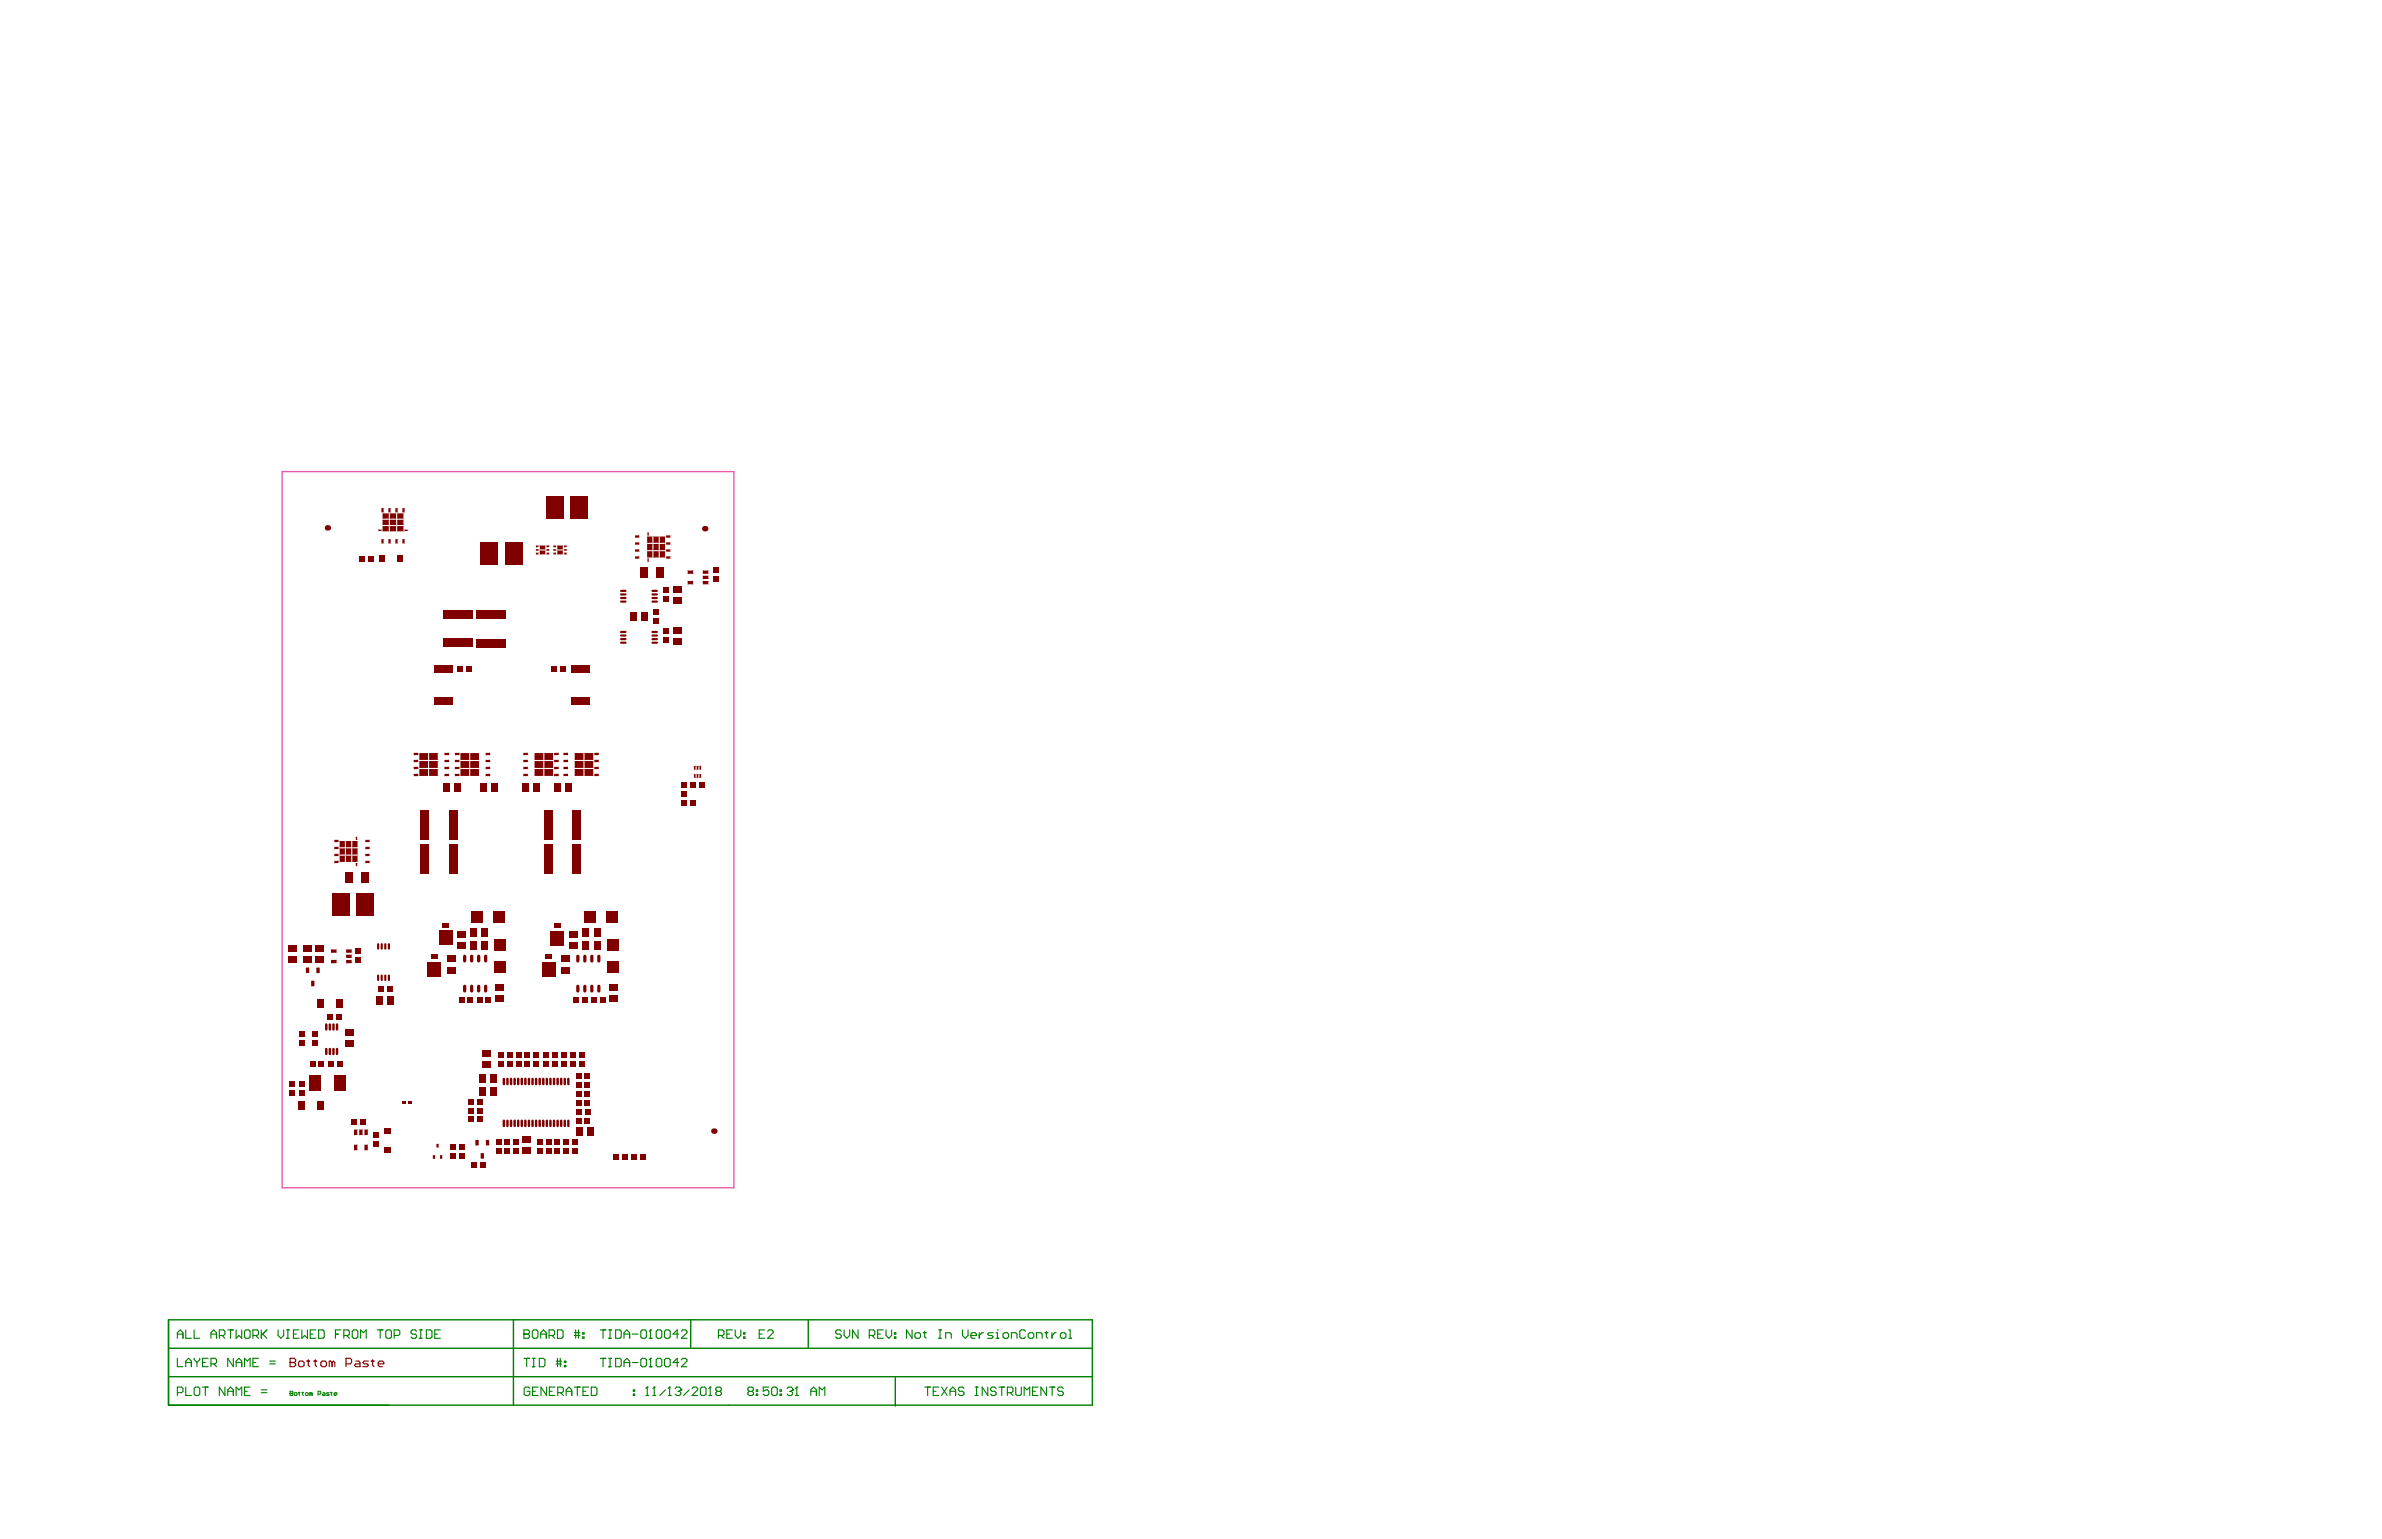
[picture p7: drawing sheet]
<svg xmlns="http://www.w3.org/2000/svg" width="432mm" height="279mm" viewBox="0 0 432 279" stroke-linecap="round" stroke-linejoin="round" font-family="sans-serif">
<path d="M30.5 239.3h167.5v15.5h-167.5zM93.1 239.3v15.5M125.2 239.3v5.2M146.5 239.3v5.2M30.5 249.6h167.5M30.5 244.5h167.5M162.3 249.8v5.1" fill="none" stroke="#008000" stroke-width=".25"/>
<g fill="none" stroke="#008000" stroke-width=".2">
<path d="M32.2 241.9h1M32.2 242.7v-1.1l.5-.5 .5 .5v1.1M32.2 246.3v1.5h1M32.2 252.5h.7l.3-.2v-.5l-.3-.3h-.7v1.5M33.7 241.1v1.6h1M33.7 247.8v-1l.5-.5 .5 .5v1M33.7 251.5v1.5h1M33.7 247h1M35.2 241.1v1.6h1M35.2 251.8l.2-.3h.6l.2 .3v1l-.2 .2h-.6l-.2-.2zM35.2 246.3v.2l.5 .5M35.7 247v.8"/>
<path d="M36.2 246.3v.2l-.5 .5M36.7 251.5h1M36.7 247h.5M37.2 251.5v1.5M37.7 246.3h-1v1.5h1M38.2 241.9h1.1M38.2 247.3h.8l.3-.3v-.5l-.3-.2h-.8v1.5M38.2 242.7v-1.1l.5-.5 .6 .5v1.1M38.7 247.3l.6 .5M39.8 242.1h.7l.3-.2v-.5l-.3-.3h-.7v1.6M40.3 242.1l.5 .6M40.8 251.5v1.5l-1-1.5v1.5"/>
<path d="M41.3 241.1h1M41.3 253v-1l.5-.5 .5 .5v1M41.3 252.3h1M41.8 241.1v1.6M42.3 246.3v1.5l-1-1.5v1.5M42.8 241.1v1.6l.5-.6 .5 .6v-1.6M42.8 247.8v-1l.5-.5 .5 .5v1M42.8 253v-1.5l.5 .5 .5-.5v1.5M42.8 247h1M44.3 241.4l.3-.3h.5l.2 .3v1l-.2 .3h-.5l-.3-.3zM44.3 252.3h.5M44.3 247.8v-1.5l.5 .5 .5-.5v1.5"/>
<path d="M45.3 251.5h-1v1.5h1M45.8 242.1h.8l.3-.2v-.5l-.3-.3h-.8v1.6M45.8 247h.6M46.4 242.1l.5 .6M46.9 246.3h-1.1v1.5h1.1M47.4 252.5h1M47.4 252h1M47.4 241.1v1.6M47.6 241.9l.8 .8M48.4 241.1l-1 1M48.9 247.3h1M48.9 246.8h1"/>
<path d="M50.4 241.1v1l.5 .6 .5-.6v-1M51.9 242.7h.5M51.9 241.1h.5M52.2 241.1v1.6M53.2 241.9h.5M54.2 241.1h-1v1.6h1M54.7 241.1v1.6l.5-.6 .5 .6v-1.6M56.2 241.9h.6M57.3 241.1h-1.1v1.6h1.1M57.8 241.1h.7l.3 .3v1l-.3 .3h-.7zM60.8 241.9h.5M61.8 241.1h-1v1.6"/>
<path d="M62.3 242.1h.8l.2-.2v-.5l-.2-.3h-.8v1.6M62.8 242.1l.5 .6M64.1 241.1h.5l.3 .3v1l-.3 .3h-.5l-.2-.3v-1zM65.4 242.7v-1.6l.5 .5 .5-.5v1.6M68.4 241.1h1M68.9 241.1v1.6M69.9 241.4l.3-.3h.5l.3 .3v1l-.3 .3h-.5l-.3-.3zM71.5 242.1h.7l.3-.2v-.5l-.3-.3h-.7v1.6M75.5 241.4l-.2-.3h-.5l-.3 .3v.2l.3 .3h.5l.2 .2v.3l-.2 .3h-.5l-.3-.3M76 242.7h.5M76 241.1h.5M76.3 241.1v1.6"/>
<path d="M77.3 241.1h.8l.2 .3v1l-.2 .3h-.8zM78.8 241.9h.5M79.8 241.1h-1v1.6h1M95 241.9h.1M95 241.1h.7l.3 .3v.2l-.3 .3 .3 .2v.3l-.3 .3h-.7zM95 241.9h.7M95 246.3h1M95.5 246.3v1.5M96 251.8l-.2-.3h-.5l-.3 .3v1l.3 .2h.5l.2-.2v-.5h-.5M96.5 241.4l.2-.3h.6l.2 .3v1l-.2 .3h-.6l-.2-.3zM96.5 247.8h.5M96.5 246.3h.5"/>
<path d="M96.5 252.3h.6M96.7 246.3v1.5M97.6 251.5h-1.1v1.5h1.1M97.8 246.3h.7l.3 .2v1.1l-.3 .2h-.7zM98 241.9h1M98 242.7v-1.1l.5-.5 .5 .5v1.1M99.1 251.5v1.5l-1-1.5v1.5M99.5 242.1h.8l.3-.2v-.5l-.3-.3h-.8v1.6M99.6 252.3h.5M100 242.1l.6 .6M100.6 251.5h-1v1.5h1M100.8 247.3h1"/>
<path d="M100.8 246.8h1M101.1 241.1h.7l.3 .3v1l-.3 .3h-.7zM101.1 246.3v1.5M101.1 252.5h.8l.2-.2v-.5l-.2-.3h-.8v1.5M101.6 246.3v1.5M101.6 252.5l.5 .5M102.3 247.6h.3v.2h-.3zM102.3 246.8h.3v.3h-.3zM102.6 252.3h1M102.6 253v-1l.5-.5 .5 .5v1M104.1 241.6h1M104.1 242.1h1"/>
<path d="M104.2 251.5h1M104.4 241.1v1.6M104.7 251.5v1.5M104.9 241.1v1.6M105.6 242.4h.3v.3h-.3zM105.6 241.6h.3v.3h-.3zM105.7 252.3h.5M106.7 251.5h-1v1.5h1M107.2 251.5h.8l.2 .3v1l-.2 .2h-.8zM108.8 241.1h1M108.8 246.3h1M109.3 241.1v1.6"/>
<path d="M109.3 246.3v1.5M110.3 242.7h.5M110.3 241.1h.5M110.3 247.8h.5M110.3 246.3h.5M110.6 241.1v1.6M110.6 246.3v1.5M111.6 241.1h.8l.2 .3v1l-.2 .3h-.8zM111.6 246.3h.8l.2 .2v1.1l-.2 .2h-.8zM113.1 241.9h1M113.1 247.1h1M113.1 242.7v-1.1l.5-.5 .5 .5v1.1"/>
<path d="M113.1 247.8v-1l.5-.5 .5 .5v1M114.6 241.9h1.1M114.6 247.1h1.1M114.8 252.8h.3v.2h-.3zM114.8 252h.3v.3h-.3zM116.4 241.1h.5l.3 .3v1l-.3 .3h-.5l-.2-.3v-1zM116.4 246.3h.5l.3 .2v1.1l-.3 .2h-.5l-.2-.2v-1.1zM117.1 253h.5M117.3 251.5h.1M117.3 251.5v1.5M117.3 251.5l-.2 .3M117.7 242.7h.5"/>
<path d="M117.7 247.8h.5M117.9 241.1h.1M117.9 246.3h.1M117.9 241.1v1.6M117.9 246.3v1.5M117.9 241.1l-.2 .3M117.9 246.3l-.2 .2M118.3 253h.6M118.6 251.5h.1M118.6 251.5v1.5M118.6 251.5l-.3 .3M119 241.4l.2-.3h.5l.3 .3v1l-.3 .3h-.5l-.2-.3z"/>
<path d="M119.2 246.3h.5l.3 .2v1.1l-.3 .2h-.5l-.2-.2v-1.1zM120.5 241.4l.2-.3h.5l.3 .3v1l-.3 .3h-.5l-.2-.3zM120.6 252l-1 1M120.7 246.3h.5l.3 .2v1.1l-.3 .2h-.5l-.2-.2v-1.1zM121.1 253h.5M121.4 251.5h.1M121.4 251.5v1.5M121.4 251.5l-.3 .3M122.4 251.8l.3-.3h.5l.2 .3v.2M122.9 252.3h.3M123 241.9h-1l.8-.8v1.6M123 247.1h-1l.8-.8v1.5"/>
<path d="M123.2 252.3l.2 .2v.3l-.2 .2h-.5l-.3-.2M123.4 252h.1M123.4 252l-.2 .3M123.5 241.4l.3-.3h.5l.2 .3v.2l-1 1.1h1M123.5 246.5l.3-.2h.5l.2 .2v.3l-1 1h1M124.9 252l-1 1M125.4 251.8l.3-.3h.5l.3 .3v.2l-1.1 1h1.1M127 251.8l.2-.3h.5l.3 .3v1l-.3 .2h-.5l-.2-.2zM128.5 253h.5M128.7 251.5h.1M128.7 251.5v1.5M128.7 251.5l-.2 .3"/>
<path d="M130 252.3l-.2-.3v-.2l.2-.3h.5l.3 .3v.2l-.3 .3M130 252.3l-.2 .2v.3l.2 .2h.5l.3-.2v-.3l-.3-.2M130 252.3h.5M130.2 242.1h.8l.2-.2v-.5l-.2-.3h-.8v1.6M130.7 242.1l.5 .6M131.8 241.9h.5M132.8 241.1h-1v1.6h1M133.3 241.1v1l.5 .6 .5-.6v-1M134.8 242.4h.3v.3h-.3zM134.8 241.6h.3v.3h-.3zM135.8 252.3l-.2-.3v-.2l.2-.3h.5l.3 .3v.2l-.3 .3M135.8 252.3l-.2 .2v.3l.2 .2h.5l.3-.2v-.3l-.3-.2"/>
<path d="M135.8 252.3h.5M137.1 252.8h.2v.2h-.2zM137.1 252h.2v.3h-.2zM137.6 241.9h.5M138.6 241.1h-1v1.6h1M139.1 241.4l.3-.3h.5l.3 .3v.2l-1.1 1.1h1.1M139.4 251.5h-1v.8l.5-.3h.2l.3 .3v.5l-.3 .2h-.5l-.2-.2M139.9 251.8l.2-.3h.5l.3 .3v1l-.3 .2h-.5l-.2-.2zM141.4 252.8h.3v.2h-.3zM141.4 252h.3v.3h-.3zM142.7 251.8l.2-.3h.5l.3 .3v.2M143.2 252.3h.2"/>
<path d="M143.4 252.3l.3 .2v.3l-.3 .2h-.5l-.2-.2M143.7 252h.1M143.7 252l-.3 .3M144.2 253h.5M144.4 251.5h.1M144.4 251.5v1.5M144.4 251.5l-.2 .3M147 252.3h1M147 253v-1l.5-.5 .5 .5v1M148.5 253v-1.5l.5 .5 .5-.5v1.5M152.5 241.4l-.2-.3h-.6l-.2 .3v.2l.2 .3h.6l.2 .2v.3l-.2 .3h-.6l-.2-.3M153 241.1v1l.5 .6 .5-.6v-1"/>
<path d="M155.5 241.1v1.6l-1-1.6v1.6M157.6 242.1h.7l.3-.2v-.5l-.3-.3h-.7v1.6M158.1 242.1l.5 .6M159.1 241.9h.5M160.1 241.1h-1v1.6h1M160.6 241.1v1l.5 .6 .5-.6v-1M162.1 242.4h.3v.3h-.3zM162.1 241.6h.3v.3h-.3zM165.3 241.1v1.6l-1-1.6v1.6M166.1 241.6h.5l.3 .3v.5l-.3 .3h-.5l-.3-.3v-.5zM167.4 241.6h.5M167.6 241.4v1l.3 .3"/>
<path d="M167.6 251.5h1.1M168.2 251.5v1.5M169.2 252.3h.5M170.2 242.7h.5M170.2 241.1h.5M170.2 251.5h-1v1.5h1M170.4 241.1v1.6M170.7 251.5l1 1.5M171.4 242.7v-1.1h.8l.2 .3v.8M171.7 251.5l-1 1.5M172.2 252.3h1M172.2 253v-1l.5-.5 .5 .5v1"/>
<path d="M174.5 241.1v1l.5 .6 .5-.6v-1M174.7 251.8l-.2-.3h-.5l-.3 .3v.2l.3 .3h.5l.2 .2v.3l-.2 .2h-.5l-.3-.2M176 242.1h1v-.2l-.2-.3h-.6l-.2 .3v.5l.2 .3h.6M176.8 251.5h.5M176.8 253h.5M177 251.5v1.5M177.5 241.6v1.1M178.3 241.6h-.3l-.5 .5M179.1 251.5v1.5l-1.1-1.5v1.5M180 241.6h-.7l-.3 .3 .3 .2h.5l.2 .3-.2 .3h-.8M180.6 242.7h.5M180.6 241.6h.2v1.1"/>
<path d="M180.6 251.8l-.3-.3h-.5l-.2 .3v.2l.2 .3h.5l.3 .2v.3l-.3 .2h-.5l-.2-.2M180.8 241.1h.1M181.1 251.5h1M181.6 251.5v1.5M182.1 241.6h.5l.2 .3v.5l-.2 .3h-.5l-.3-.3v-.5zM182.6 252.5h.8l.2-.2v-.5l-.2-.3h-.8v1.5M183.1 252.5l.5 .5M183.3 242.7v-1.1h.8l.3 .3v.8M184.1 251.5v1.3l.3 .2h.5l.2-.2v-1.3M185.7 253v-1.5l.5 .5 .5-.5v1.5M185.9 241.4l-.3-.3h-.5l-.2 .3v1l.2 .3h.5l.3-.3M186.6 241.6h.5l.3 .3v.5l-.3 .3h-.5l-.2-.3v-.5z"/>
<path d="M187.2 252.3h.5M187.9 242.7v-1.1h.8l.2 .3v.8M188.2 251.5h-1v1.5h1M189.4 241.6h.5M189.7 241.4v1l.2 .3M189.7 251.5v1.5l-1-1.5v1.5M190.2 251.5h1M190.7 241.6v1.1M190.7 251.5v1.5M191.5 241.6h-.3l-.5 .5M192.5 241.6h.5l.2 .3v.5l-.2 .3h-.5l-.3-.3v-.5zM192.8 251.8l-.3-.3h-.5l-.3 .3v.2l.3 .3h.5l.3 .2v.3l-.3 .2h-.5l-.3-.2"/>
<path d="M193.7 242.7h.5M193.7 241.1h.3v1.6"/>
</g>
<g fill="none" stroke="#008000" stroke-width=".18">
<path d="M52.6 252.6h.1M52.6 252.3h.4l.1 .1-.1 .2 .1 .3-.1 .1h-.4zM52.6 252.6h.4M53.5 252.5l.4 .1-.2 .4-.4-.1zM54.1 252.5h.3M54.2 252.4v.5l.2 .1M54.7 252.5h.3M54.9 252.4v.5l.1 .1M55.5 252.5l.4 .1-.1 .4-.4-.1zM56.4 252.6l-.3-.1v.5M56.4 252.6v.4M56.4 252.6l.1-.1 .1 .1v.4"/>
<path d="M57.7 252.8h.3l.2-.2-.2-.3h-.3v.7M58.5 252.5l.4 .1v.4h-.4l-.1-.1 .1-.1h.4M59.7 252.5h-.4l-.1 .1 .1 .2 .4 .1-.1 .1h-.4M59.9 252.5h.3M60.1 252.4v.5l.1 .1M60.6 252.8h.5l-.1-.3-.4 .1v.3l.4 .1"/>
</g>
<path d="M51.1 85.5h81.9v129.9h-81.9z" fill="none" stroke="#e85dac" stroke-width=".25"/>
<g fill="none" stroke="#800000" stroke-width=".2">
<path d="M52.6 247h.1M52.6 246.3h.7l.3 .2v.3l-.3 .2 .3 .3v.2l-.3 .3h-.7zM52.6 247h.7M54.1 247l.3-.2h.5l.2 .2v.5l-.2 .3h-.5l-.3-.3zM55.6 246.8h.5M55.9 246.5v1l.2 .3M56.9 246.8h.5M57.1 246.5v1l.3 .3M58.2 247l.2-.2h.5l.3 .2v.5l-.3 .3h-.5l-.2-.3zM60.2 247l-.3-.2h-.2v1M60.2 247v.8M60.2 247l.2-.2 .3 .2v.8"/>
<path d="M62.7 247.3h.8l.2-.3v-.5l-.2-.2h-.8v1.5M64.5 246.8h.5l.3 .2v.8h-.8l-.2-.3 .2-.2h.8M66.8 246.8h-.8l-.2 .2 .2 .3h.5l.3 .2-.3 .3h-.7M67.3 246.8h.5M67.5 246.5v1l.3 .3M68.6 247.3h1v-.3l-.3-.2h-.5l-.2 .2v.5l.2 .3h.5"/>
</g>
<g fill="#800000">
<path d="M57.8 192.5h1v1h-1z" fill-rule="evenodd"/>
<path d="M59.5 192.5h1v1h-1z" fill-rule="evenodd"/>
</g>
<path d="M59.8 190.2v.9M60.4 190.2v.9" fill="none" stroke="#800000" stroke-width=".45"/>
<g fill="#800000">
<path d="M59.4 183.8h1v1h-1z" fill-rule="evenodd"/>
<path d="M61.1 192.5h1v1h-1z" fill-rule="evenodd"/>
<path d="M64.2 204.8l.6 .1-.1 .9h-.5z" fill-rule="evenodd"/>
<path d="M63.6 203h1v1h-1z" fill-rule="evenodd"/>
<path d="M65.1 204.9h.6v.9h-.6z" fill-rule="evenodd"/>
<path d="M66.1 204.9h.6l-.1 .9h-.5z" fill-rule="evenodd"/>
<path d="M65.2 203h1v1h-1z" fill-rule="evenodd"/>
<path d="M66.2 156.1h.7l.1 .3-.7 .1z" fill-rule="evenodd"/>
<path d="M66.2 154.9l.7-.1 .1 .4h-.7z" fill-rule="evenodd"/>
<path d="M66.2 153.6l.7-.1 .1 .4-.7 .1z" fill-rule="evenodd"/>
<path d="M66.2 152.3h.7l.1 .3-.7 .1z" fill-rule="evenodd"/>
<path d="M67.6 206.9h1v1h-1z" fill-rule="evenodd"/>
<path d="M69.6 204.7h1.3v.9h-1.3z" fill-rule="evenodd"/>
<path d="M72.1 100.7h.9v1.2h-.9z" fill-rule="evenodd"/>
<path d="M81.7 209.1h1v1h-1z" fill-rule="evenodd"/>
<path d="M86.2 206.8l.1-.1h.3l.2 .1v.7l-.2 .2h-.3l-.1-.2z" fill-rule="evenodd"/>
<path d="M88.2 206.7h.3l.2 .1v.7l-.2 .2h-.3l-.1-.2v-.7z" fill-rule="evenodd"/>
<path d="M87.5 192.5h1.6v1.2h-1.6z" fill-rule="evenodd"/>
<path d="M87.5 190.4h1.6v1.3h-1.6z" fill-rule="evenodd"/>
<path d="M88.1 140.3h.7l.1 .4h-.8z" fill-rule="evenodd"/>
<path d="M88.1 137.8h.7l.1 .3-.8 .1z" fill-rule="evenodd"/>
<path d="M88.1 136.5h.7l.1 .4h-.8z" fill-rule="evenodd"/>
<path d="M89.9 208.2h.9v1h-.9z" fill-rule="evenodd"/>
<path d="M89.9 206.6h.9v1h-.9z" fill-rule="evenodd"/>
<path d="M90.3 192.5h1v1h-1z" fill-rule="evenodd"/>
<path d="M92 192.5h.9v1h-.9z" fill-rule="evenodd"/>
<path d="M93.6 192.5h.9v1h-.9z" fill-rule="evenodd"/>
<path d="M98.5 192.5h.9v1h-.9z" fill-rule="evenodd"/>
<path d="M100.6 208.2h.9v1h-.9z" fill-rule="evenodd"/>
<path d="M100.6 206.6h.9v1h-.9z" fill-rule="evenodd"/>
<path d="M100.1 192.5h.9v1h-.9z" fill-rule="evenodd"/>
<path d="M100.5 140.3h.7l.1 .4h-.8z" fill-rule="evenodd"/>
<path d="M100.5 137.8h.7l.1 .3-.8 .1z" fill-rule="evenodd"/>
<path d="M100.5 136.5h.7l.1 .4h-.8z" fill-rule="evenodd"/>
<path d="M100.4 98.9h.3l.1 .3h-.4z" fill-rule="evenodd"/>
<path d="M100.3 99.6h.4l.1 .2-.4 .1z" fill-rule="evenodd"/>
<path d="M102.1 208.2h1v1h-1z" fill-rule="evenodd"/>
<path d="M102.1 206.6h1v1h-1z" fill-rule="evenodd"/>
<path d="M101.8 192.5h.9v1h-.9z" fill-rule="evenodd"/>
<path d="M102.2 140.4l.7-.1 .1 .4h-.8z" fill-rule="evenodd"/>
<path d="M102.2 137.8h.7l.1 .3-.8 .1z" fill-rule="evenodd"/>
<path d="M102.2 136.6l.7-.1 .1 .4h-.8z" fill-rule="evenodd"/>
<path d="M102.3 99.6h.4v.2l-.4 .1z" fill-rule="evenodd"/>
<path d="M102.3 98.9h.4v.3h-.4z" fill-rule="evenodd"/>
<path d="M103.7 208.2h.9v1h-.9z" fill-rule="evenodd"/>
<path d="M103.7 206.6h.9v1h-.9z" fill-rule="evenodd"/>
<path d="M104.4 202.8h1v1h-1z" fill-rule="evenodd"/>
<path d="M104.4 196.3h1v.9h-1z" fill-rule="evenodd"/>
<path d="M104.4 194.6h1v1h-1z" fill-rule="evenodd"/>
<path d="M106 202.8h1v1h-1z" fill-rule="evenodd"/>
<path d="M106 196.3h1v.9h-1z" fill-rule="evenodd"/>
<path d="M106 194.6h1v1h-1z" fill-rule="evenodd"/>
<path d="M107.8 140.3h.7v.4h-.7z" fill-rule="evenodd"/>
<path d="M107.8 137.8h.7v.3l-.7 .1z" fill-rule="evenodd"/>
<path d="M107.8 136.5h.7v.4h-.7z" fill-rule="evenodd"/>
</g>
<g fill="#800000">
<path d="M86.3 207.5v.2zM86.2 207.5h.1v.2z"/>
<path d="M86.6 207.5h.2zM86.6 207.5h.2l-.2 .2z"/>
<path d="M86.6 206.7v.1zM86.6 206.7l.2 .1h-.2z"/>
<path d="M86.2 206.8h.1zM86.2 206.7h.1v.1h-.1z"/>
<path d="M88.2 207.5v.2zM88.1 207.5h.1v.2z"/>
<path d="M88.5 207.5h.2zM88.5 207.5h.2l-.2 .2z"/>
<path d="M88.5 206.7v.1zM88.5 206.7l.2 .1h-.2z"/>
<path d="M88.1 206.8h.1zM88.1 206.7h.1v.1h-.1z"/>
</g>
<path d="M112.6 115.2h.8M112.6 115.9h.8M112.6 109.1h.8M112.6 107.1h.8M112.6 107.8h.8" fill="none" stroke="#800000" stroke-width=".4"/>
<g fill="#800000">
<path d="M114.2 111h1.3v1.6h-1.3z" fill-rule="evenodd"/>
<path d="M116.2 111h1.3v1.6h-1.3z" fill-rule="evenodd"/>
</g>
<path d="M118.3 115.2h.8M118.3 115.9h.8M118.3 109.1h.8M118.3 107.1h.8M118.3 107.8h.8" fill="none" stroke="#800000" stroke-width=".4"/>
<g fill="#800000">
<path d="M120.3 115.5h.9v1h-.9z" fill-rule="evenodd"/>
<path d="M120.8 100.9h.7v.3l-.7 .1z" fill-rule="evenodd"/>
<path d="M120.8 99.6h.7v.4h-.7z" fill-rule="evenodd"/>
<path d="M120.8 97.1h.7v.3l-.7 .1z" fill-rule="evenodd"/>
<path d="M124.7 105.3h.9l.1 .6h-1z" fill-rule="evenodd"/>
<path d="M124.7 103.4h.9l.1 .6h-1z" fill-rule="evenodd"/>
<path d="M126.7 141.9h1v.9h-1z" fill-rule="evenodd"/>
<path d="M126.3 140.4h.3l-.1 .6h-.2z" fill-rule="evenodd"/>
<path d="M126.8 140.4h.3l-.1 .6h-.2z" fill-rule="evenodd"/>
<path d="M55.6 175.4h.3l.2 .2v.7l-.2 .1h-.3l-.1-.1v-.7z" fill-rule="evenodd"/>
<path d="M55 171.3h1.6v1.2h-1.6z" fill-rule="evenodd"/>
<path d="M55 173.3h1.6v1.3h-1.6z" fill-rule="evenodd"/>
<path d="M57.5 199.7h1.1v1.6h-1.1z" fill-rule="evenodd"/>
<path d="M57.5 175.4h.3l.1 .2v.7l-.1 .1h-.3l-.2-.1v-.7z" fill-rule="evenodd"/>
<path d="M57.2 171.3h1.6v1.2h-1.6z" fill-rule="evenodd"/>
<path d="M57.2 173.3h1.6v1.3h-1.6z" fill-rule="evenodd"/>
</g>
<g fill="#800000">
<path d="M55.6 176.3v.1zM55.5 176.3h.1v.1z"/>
<path d="M55.9 176.3h.2zM55.9 176.3h.2l-.2 .1z"/>
<path d="M55.9 175.4v.2zM55.9 175.4l.2 .2h-.2z"/>
<path d="M55.5 175.6h.1zM55.5 175.5l.1-.1v.2h-.1z"/>
<path d="M57.5 176.3v.1zM57.3 176.3h.2v.1z"/>
<path d="M57.8 176.3h.1zM57.8 176.3h.1v.1h-.1z"/>
<path d="M57.8 175.4v.2zM57.8 175.4l.1 .2h-.1z"/>
<path d="M57.3 175.6h.2zM57.4 175.5l.1-.1v.2h-.2z"/>
</g>
<path d="M59.8 185.8v.9M60.4 185.8v.9" fill="none" stroke="#800000" stroke-width=".45"/>
<g fill="#800000">
<path d="M64.2 207.6h.6l-.1 1-.5-.1z" fill-rule="evenodd"/>
<path d="M66.1 207.6h.6l-.1 1-.5-.1z" fill-rule="evenodd"/>
<path d="M67.6 205.3h1v1h-1z" fill-rule="evenodd"/>
</g>
<path d="M68.5 171.2v.8M68.5 176.9v.8" fill="none" stroke="#800000" stroke-width=".4"/>
<path d="M69.6 208h1.3v.9h-1.3z" fill-rule="evenodd" fill="#800000"/>
<path d="M69.8 171.2v.8M69.8 176.9v.8M70.5 171.2v.8M70.5 176.9v.8" fill="none" stroke="#800000" stroke-width=".4"/>
<g fill="#800000">
<path d="M70.5 97.8h.3v.7h-.4z" fill-rule="evenodd"/>
<path d="M70.4 92.2h.4v.7l-.4-.1z" fill-rule="evenodd"/>
<path d="M71.7 97.8h.4l-.1 .7h-.3z" fill-rule="evenodd"/>
<path d="M71.7 92.1l.4 .1-.1 .7-.3-.1z" fill-rule="evenodd"/>
<path d="M74 199.6h.6v.5h-.6z" fill-rule="evenodd"/>
<path d="M78.5 209.5h.4l-.1 .6h-.3z" fill-rule="evenodd"/>
<path d="M79.8 209.5h.4l-.1 .6h-.3z" fill-rule="evenodd"/>
<path d="M81.7 207.5h1v1h-1z" fill-rule="evenodd"/>
<path d="M81.4 153h1.6v5.3h-1.6z" fill-rule="evenodd"/>
</g>
<path d="M84.2 173.4v.8M84.2 178.8v.9M86.8 173.4v.8M86.8 178.8v.9M88 178.8v.9" fill="none" stroke="#800000" stroke-width=".6"/>
<path d="M88 180.8h1v.9h-1z" fill-rule="evenodd" fill="#800000"/>
<path d="M88 173.4v.8" fill="none" stroke="#800000" stroke-width=".6"/>
<g fill="#800000">
<path d="M88.1 139h.7l.1 .4-.8 .1z" fill-rule="evenodd"/>
<path d="M89.7 180.5h1.6v1.2h-1.6z" fill-rule="evenodd"/>
<path d="M89.7 178.4h1.6v1.3h-1.6z" fill-rule="evenodd"/>
</g>
<g fill="none" stroke="#800000" stroke-width=".45">
<path d="M92 195.6v1M92.6 195.6v1M93.9 195.6v1M94.6 195.6v1M95.9 195.6v1M96.5 195.6v1M97.2 195.6v1M97.8 195.6v1M98.5 195.6v1M99.1 195.6v1M92 203.2v1M92.6 203.2v1"/>
<path d="M93.9 203.2v1M94.6 203.2v1M95.9 203.2v1M96.5 203.2v1M97.2 203.2v1M97.8 203.2v1M98.5 203.2v1M99.1 203.2v1"/>
</g>
<path d="M98.4 99.4v.6z" fill-rule="evenodd" fill="#800000"/>
<path d="M100.4 195.6v1M101.1 195.6v1M100.4 203.2v1M101.1 203.2v1" fill="none" stroke="#800000" stroke-width=".45"/>
<g fill="#800000">
<path d="M100.5 139h.7l.1 .4-.8 .1z" fill-rule="evenodd"/>
<path d="M99.9 120.8h1v.9h-1z" fill-rule="evenodd"/>
<path d="M100.4 100.2h.3l.1 .3h-.4z" fill-rule="evenodd"/>
</g>
<path d="M102.4 195.6v1M103 195.6v1M102.4 203.2v1M103 203.2v1" fill="none" stroke="#800000" stroke-width=".45"/>
<g fill="#800000">
<path d="M101.7 175.3h1.6v1.2h-1.6z" fill-rule="evenodd"/>
<path d="M101.7 173.2h1.6v1.3h-1.6z" fill-rule="evenodd"/>
<path d="M102.2 139h.7l.1 .4-.8 .1z" fill-rule="evenodd"/>
<path d="M102.3 100.2h.4v.3h-.4z" fill-rule="evenodd"/>
<path d="M104.4 201.1h1v.9h-1z" fill-rule="evenodd"/>
<path d="M104.4 199.5h1v.9h-1z" fill-rule="evenodd"/>
<path d="M104.4 197.9h1v.9h-1z" fill-rule="evenodd"/>
</g>
<path d="M104.8 178.8v.9" fill="none" stroke="#800000" stroke-width=".6"/>
<path d="M103.9 180.8h1v1h-1z" fill-rule="evenodd" fill="#800000"/>
<path d="M104.8 173.4v.8" fill="none" stroke="#800000" stroke-width=".6"/>
<g fill="#800000">
<path d="M103.8 153h1.6v5.3h-1.6z" fill-rule="evenodd"/>
<path d="M106 201.1h1v.9h-1z" fill-rule="evenodd"/>
<path d="M106 199.5h1v.9h-1z" fill-rule="evenodd"/>
<path d="M106 197.9h1v.9h-1z" fill-rule="evenodd"/>
</g>
<path d="M106 173.4v.8M106 178.8v.9M107.3 173.4v.8M107.3 178.8v.9M108.6 173.4v.8M108.6 178.8v.9" fill="none" stroke="#800000" stroke-width=".6"/>
<path d="M107.8 139h.7v.4l-.7 .1z" fill-rule="evenodd" fill="#800000"/>
<path d="M112.6 114.6h.8M112.6 116.5h.8M112.6 108.4h.8" fill="none" stroke="#800000" stroke-width=".4"/>
<g fill="#800000">
<path d="M114.5 209.3h1v1h-1z" fill-rule="evenodd"/>
<path d="M116.1 209.3h1v1h-1z" fill-rule="evenodd"/>
<path d="M116 102.8h1.3v1.9h-1.3z" fill-rule="evenodd"/>
<path d="M118.4 110.4h1v1h-1z" fill-rule="evenodd"/>
<path d="M118.4 112h1v1h-1z" fill-rule="evenodd"/>
</g>
<path d="M118.3 114.6h.8M118.3 116.5h.8M118.3 108.4h.8" fill="none" stroke="#800000" stroke-width=".4"/>
<g fill="#800000">
<path d="M120.3 113.9h.9v1h-.9z" fill-rule="evenodd"/>
<path d="M120.3 106.5h.9v1h-.9z" fill-rule="evenodd"/>
<path d="M120.3 108.1h.9v1h-.9z" fill-rule="evenodd"/>
<path d="M120.8 98.3h.7v.4l-.7 .1z" fill-rule="evenodd"/>
<path d="M122 115.7h1.6v1.3h-1.6z" fill-rule="evenodd"/>
<path d="M122 113.7h1.6v1.3h-1.6z" fill-rule="evenodd"/>
<path d="M122 108.3h1.6v1.2h-1.6z" fill-rule="evenodd"/>
<path d="M122 106.2h1.6v1.3h-1.6z" fill-rule="evenodd"/>
<path d="M126.8 138.9h.3l-.1 .6h-.2z" fill-rule="evenodd"/>
<path d="M126.3 138.9h.3l-.1 .6h-.2z" fill-rule="evenodd"/>
<path d="M57.6 181.2h1.1v1.6h-1.1z" fill-rule="evenodd"/>
<path d="M65.5 158.1h1.3v1.9h-1.3z" fill-rule="evenodd"/>
<path d="M81.4 147h1.6v5.2h-1.6z" fill-rule="evenodd"/>
<path d="M90.3 190.9h1v1h-1z" fill-rule="evenodd"/>
<path d="M92 190.9h.9v1h-.9z" fill-rule="evenodd"/>
<path d="M93.6 190.9h.9v1h-.9z" fill-rule="evenodd"/>
<path d="M98.5 190.9h.9v1h-.9z" fill-rule="evenodd"/>
<path d="M100.1 190.9h.9v1h-.9z" fill-rule="evenodd"/>
<path d="M101.8 190.9h.9v1h-.9z" fill-rule="evenodd"/>
<path d="M103.8 147h1.6v5.2h-1.6z" fill-rule="evenodd"/>
<path d="M52.5 196h1v1h-1z" fill-rule="evenodd"/>
<path d="M54.2 196h1v1h-1z" fill-rule="evenodd"/>
<path d="M56.2 192.5h1v1h-1z" fill-rule="evenodd"/>
</g>
<path d="M59.1 190.2v.9M61.1 190.2v.9" fill="none" stroke="#800000" stroke-width=".45"/>
<g fill="#800000">
<path d="M54.2 188.6h1v1h-1z" fill-rule="evenodd"/>
<path d="M56.6 188.6h1v1h-1z" fill-rule="evenodd"/>
<path d="M56.4 178l.1-.2h.3l.2 .2v.7l-.2 .1h-.3l-.1-.1z" fill-rule="evenodd"/>
<path d="M60.1 174h.9v.6h-.9z" fill-rule="evenodd"/>
<path d="M60.1 172.2h.9v.5l-.9 .1z" fill-rule="evenodd"/>
<path d="M60.6 156.1h.7l.1 .3-.7 .1z" fill-rule="evenodd"/>
<path d="M60.6 153.6l.7-.1 .1 .4-.7 .1z" fill-rule="evenodd"/>
<path d="M60.6 154.9l.7-.1 .1 .4h-.7z" fill-rule="evenodd"/>
<path d="M60.6 152.3h.7l.1 .3-.7 .1z" fill-rule="evenodd"/>
<path d="M62.8 174h.9l.1 .6h-1z" fill-rule="evenodd"/>
<path d="M62.8 172.2h.9l.1 .5-1 .1z" fill-rule="evenodd"/>
<path d="M64.3 171.9h1v1h-1z" fill-rule="evenodd"/>
<path d="M68.8 100.7h1v1.2h-1z" fill-rule="evenodd"/>
<path d="M65.1 100.8h1v1h-1z" fill-rule="evenodd"/>
<path d="M66.7 100.8h1v1h-1z" fill-rule="evenodd"/>
<path d="M75 140.4l.8-.1v.4h-.7z" fill-rule="evenodd"/>
<path d="M75 137.8h.8v.3l-.7 .1z" fill-rule="evenodd"/>
<path d="M75.1 136.5h.7v.4h-.7z" fill-rule="evenodd"/>
<path d="M83.3 209.1h1v1h-1z" fill-rule="evenodd"/>
<path d="M85 202.5h1v.9h-1z" fill-rule="evenodd"/>
<path d="M85 200.9h1v1h-1z" fill-rule="evenodd"/>
<path d="M82.5 140.3h.7l.1 .4h-.8z" fill-rule="evenodd"/>
<path d="M80.6 140.3h.7l.1 .4h-.8z" fill-rule="evenodd"/>
<path d="M82.5 137.8h.7l.1 .3-.8 .1z" fill-rule="evenodd"/>
<path d="M80.6 137.8h.7l.1 .3-.8 .1z" fill-rule="evenodd"/>
<path d="M82.5 136.5h.7l.1 .4h-.8z" fill-rule="evenodd"/>
<path d="M80.6 136.5h.7l.1 .4h-.8z" fill-rule="evenodd"/>
<path d="M87 210.7h1v1h-1z" fill-rule="evenodd"/>
<path d="M91.5 208.2h.9v1h-.9z" fill-rule="evenodd"/>
<path d="M93 208.2h1v1h-1z" fill-rule="evenodd"/>
<path d="M87.3 209.1h.3l.1 .1v.7l-.1 .2h-.3l-.2-.2v-.7z" fill-rule="evenodd"/>
<path d="M91.5 206.6h.9v1h-.9z" fill-rule="evenodd"/>
<path d="M93 206.6h1v1h-1z" fill-rule="evenodd"/>
<path d="M86.6 202.5h.9v.9h-.9z" fill-rule="evenodd"/>
<path d="M86.6 200.9h.9v1h-.9z" fill-rule="evenodd"/>
<path d="M97.4 208.2h1v1h-1z" fill-rule="evenodd"/>
<path d="M99 208.2h.9v1h-.9z" fill-rule="evenodd"/>
<path d="M97.4 206.6h1v1h-1z" fill-rule="evenodd"/>
<path d="M99 206.6h.9v1h-.9z" fill-rule="evenodd"/>
<path d="M95.1 192.5h1v1h-1z" fill-rule="evenodd"/>
<path d="M96.8 192.5h.9v1h-.9z" fill-rule="evenodd"/>
<path d="M94.9 140.4l.7-.1 .1 .4h-.8z" fill-rule="evenodd"/>
<path d="M94.9 137.8h.7l.1 .3-.8 .1z" fill-rule="evenodd"/>
<path d="M94.9 136.6l.7-.1 .1 .4h-.8z" fill-rule="evenodd"/>
<path d="M97.2 99l.4-.1v.3h-.4z" fill-rule="evenodd"/>
<path d="M97.2 99.6h.4v.2l-.4 .1z" fill-rule="evenodd"/>
<path d="M99.1 99.6h.4v.2l-.4 .1z" fill-rule="evenodd"/>
<path d="M99.1 98.9h.4v.3h-.4z" fill-rule="evenodd"/>
<path d="M104.4 204.4h1.2v1.6h-1.2z" fill-rule="evenodd"/>
<path d="M106.4 204.4h1.3v1.6h-1.3z" fill-rule="evenodd"/>
<path d="M103.4 192.5h.9v1h-.9z" fill-rule="evenodd"/>
<path d="M105 192.5h.9v1h-.9z" fill-rule="evenodd"/>
<path d="M115.1 100.9h.7l.1 .3-.7 .1z" fill-rule="evenodd"/>
<path d="M115.2 99.6h.6l.1 .4h-.7z" fill-rule="evenodd"/>
<path d="M115.1 97.1h.7l.1 .3-.7 .1z" fill-rule="evenodd"/>
<path d="M123.5 143.5h.9v1h-.9z" fill-rule="evenodd"/>
<path d="M123.5 141.9h.9v1h-.9z" fill-rule="evenodd"/>
<path d="M125.1 141.9h1v.9h-1z" fill-rule="evenodd"/>
<path d="M125.8 140.4h.3l-.1 .6h-.2z" fill-rule="evenodd"/>
<path d="M127.5 105.3h.9v.6h-.9z" fill-rule="evenodd"/>
<path d="M127.4 103.5l1-.1v.6h-.9z" fill-rule="evenodd"/>
<path d="M129.4 102.9h.9v1h-.9z" fill-rule="evenodd"/>
<path d="M52.5 197.6h1v1h-1z" fill-rule="evenodd"/>
<path d="M52.2 173.3h1.6v1.3h-1.6z" fill-rule="evenodd"/>
<path d="M52.2 171.3h1.6v1.2h-1.6z" fill-rule="evenodd"/>
<path d="M54.1 199.7h1.1v1.6h-1.1z" fill-rule="evenodd"/>
<path d="M54.2 197.6h1v1h-1z" fill-rule="evenodd"/>
<path d="M56.1 194.9h2.2v2.8h-2.2z" fill-rule="evenodd"/>
</g>
<g fill="#800000">
<path d="M56.5 178.7v.1zM56.4 178.7h.1v.1z"/>
<path d="M56.8 178.7h.2zM56.8 178.7h.2l-.2 .1z"/>
<path d="M56.8 177.8v.2zM56.8 177.8l.2 .2h-.2z"/>
<path d="M56.4 178h.1zM56.4 177.9l.1-.1v.2h-.1z"/>
<path d="M87.3 209.9v.2zM87.1 209.9h.2v.2z"/>
<path d="M87.6 209.9h.1zM87.6 209.9h.1l-.1 .2z"/>
<path d="M87.6 209.1v.1zM87.6 209.1l.1 .1h-.1z"/>
<path d="M87.1 209.2h.2zM87.2 209.1h.1v.1h-.2z"/>
</g>
<path d="M59.1 185.8v.9M61.1 185.8v.9" fill="none" stroke="#800000" stroke-width=".45"/>
<g fill="#800000">
<path d="M54.2 187h1v1h-1z" fill-rule="evenodd"/>
<path d="M56.6 187h1v1h-1z" fill-rule="evenodd"/>
<path d="M62.5 186.6h1.6v1.3h-1.6z" fill-rule="evenodd"/>
<path d="M62.5 188.6h1.6v1.3h-1.6z" fill-rule="evenodd"/>
<path d="M68.6 178.9h1v.9h-1z" fill-rule="evenodd"/>
<path d="M68.1 180.6h1.3v1.6h-1.3z" fill-rule="evenodd"/>
</g>
<circle cx="59.4" cy="95.7" r=".5" fill="#800000"/>
<path d="M69.2 176.9v.8" fill="none" stroke="#800000" stroke-width=".4"/>
<g fill="#800000">
<path d="M62.8 173.1h.9l.1 .5-1 .1z" fill-rule="evenodd"/>
<path d="M64.3 173.5h1v1h-1z" fill-rule="evenodd"/>
</g>
<path d="M69.2 171.2v.8" fill="none" stroke="#800000" stroke-width=".4"/>
<g fill="#800000">
<path d="M64.6 162.1h3.1v4h-3.1z" fill-rule="evenodd"/>
<path d="M69.1 97.8h.4v.7h-.4z" fill-rule="evenodd"/>
<path d="M69.1 92.2h.4v.7l-.4-.1z" fill-rule="evenodd"/>
<path d="M73 199.6h.6v.5h-.6z" fill-rule="evenodd"/>
<path d="M70.2 178.9h1v.9h-1z" fill-rule="evenodd"/>
<path d="M76.2 153h1.6v5.3h-1.6z" fill-rule="evenodd"/>
<path d="M75 139.1l.8-.1v.4l-.7 .1z" fill-rule="evenodd"/>
<path d="M72.9 97.8h.5l-.1 .7h-.4z" fill-rule="evenodd"/>
<path d="M72.9 92.2h.5l-.1 .7-.4-.1z" fill-rule="evenodd"/>
<path d="M79.1 207.5h.4v.6l-.4-.1z" fill-rule="evenodd"/>
<path d="M83.3 207.5h1v1h-1z" fill-rule="evenodd"/>
<path d="M85 199.3h1v1h-1z" fill-rule="evenodd"/>
</g>
<path d="M85.5 178.8v.9" fill="none" stroke="#800000" stroke-width=".6"/>
<g fill="#800000">
<path d="M81.1 175.3h1.6v1.2h-1.6z" fill-rule="evenodd"/>
<path d="M84.8 180.8h1v.9h-1z" fill-rule="evenodd"/>
<path d="M83.2 180.8h1v.9h-1z" fill-rule="evenodd"/>
</g>
<path d="M85.5 173.4v.8" fill="none" stroke="#800000" stroke-width=".6"/>
<g fill="#800000">
<path d="M82.8 170.9h1.6v1.2h-1.6z" fill-rule="evenodd"/>
<path d="M82.8 168.8h1.6v1.3h-1.6z" fill-rule="evenodd"/>
<path d="M81.1 173.2h1.6v1.3h-1.6z" fill-rule="evenodd"/>
<path d="M80.1 167.3h1.3v.8h-1.3z" fill-rule="evenodd"/>
<path d="M79.5 168.7h2.5v2.7h-2.5z" fill-rule="evenodd"/>
<path d="M82.5 139h.7l.1 .4-.8 .1z" fill-rule="evenodd"/>
<path d="M80.6 139h.7l.1 .4-.8 .1z" fill-rule="evenodd"/>
<path d="M78.6 126.5h3.4v1.3h-3.4z" fill-rule="evenodd"/>
<path d="M82.9 120.8h1v.9h-1z" fill-rule="evenodd"/>
<path d="M84.5 120.8h1v.9h-1z" fill-rule="evenodd"/>
<path d="M78.6 120.6h3.4v1.3h-3.4z" fill-rule="evenodd"/>
<path d="M80.3 115.8h5.3v1.6h-5.3z" fill-rule="evenodd"/>
<path d="M80.3 110.6h5.3v1.6h-5.3z" fill-rule="evenodd"/>
</g>
<path d="M91.3 203.2v1M93.3 203.2v1" fill="none" stroke="#800000" stroke-width=".45"/>
<path d="M86.6 199.3h.9v1h-.9z" fill-rule="evenodd" fill="#800000"/>
<path d="M91.3 195.6v1M93.3 195.6v1" fill="none" stroke="#800000" stroke-width=".45"/>
<g fill="#800000">
<path d="M88.8 194.8h1.3v1.6h-1.3z" fill-rule="evenodd"/>
<path d="M86.8 194.8h1.2v1.6h-1.2z" fill-rule="evenodd"/>
<path d="M88.8 197.1h1.3v1.6h-1.3z" fill-rule="evenodd"/>
<path d="M86.8 197.1h1.2v1.6h-1.2z" fill-rule="evenodd"/>
<path d="M86.4 180.8h1v.9h-1z" fill-rule="evenodd"/>
<path d="M87.2 168.3h1.2v1.6h-1.2z" fill-rule="evenodd"/>
<path d="M89.7 170.4h2v2h-2z" fill-rule="evenodd"/>
<path d="M87.2 170.6h1.2v1.6h-1.2z" fill-rule="evenodd"/>
<path d="M86.4 115.8h5.3v1.6h-5.3z" fill-rule="evenodd"/>
<path d="M86.4 110.6h5.3v1.6h-5.3z" fill-rule="evenodd"/>
<path d="M94.7 208h1.6v1.2h-1.6z" fill-rule="evenodd"/>
</g>
<path d="M95.2 195.6v1M99.8 195.6v1M101.7 195.6v1M95.2 203.2v1M99.8 203.2v1M101.7 203.2v1" fill="none" stroke="#800000" stroke-width=".45"/>
<g fill="#800000">
<path d="M100.4 167.5h1.3v.7h-1.3z" fill-rule="evenodd"/>
<path d="M99.8 168.9h2.5v2.6h-2.5z" fill-rule="evenodd"/>
<path d="M98.8 173h1.3v.8h-1.3z" fill-rule="evenodd"/>
<path d="M98.6 153h1.6v5.3h-1.6z" fill-rule="evenodd"/>
<path d="M94.9 139h.7l.1 .4-.8 .1z" fill-rule="evenodd"/>
<path d="M97.2 100.3l.4-.1v.3h-.4z" fill-rule="evenodd"/>
<path d="M99.1 100.2h.4v.3h-.4z" fill-rule="evenodd"/>
<path d="M101.5 99.4v.6z" fill-rule="evenodd"/>
<path d="M105.5 180.8h1v1h-1z" fill-rule="evenodd"/>
<path d="M107.1 180.8h1v1h-1z" fill-rule="evenodd"/>
<path d="M108.7 180.8h1v1h-1z" fill-rule="evenodd"/>
<path d="M103.1 168.8h1.6v1.3h-1.6z" fill-rule="evenodd"/>
<path d="M103.1 170.9h1.6v1.2h-1.6z" fill-rule="evenodd"/>
<path d="M107.6 168.3h1.3v1.6h-1.3z" fill-rule="evenodd"/>
<path d="M105.6 168.3h1.3v1.6h-1.3z" fill-rule="evenodd"/>
<path d="M107.6 170.6h1.3v1.6h-1.3z" fill-rule="evenodd"/>
<path d="M105.6 170.6h1.3v1.6h-1.3z" fill-rule="evenodd"/>
<path d="M103.5 126.5h3.4v1.3h-3.4z" fill-rule="evenodd"/>
<path d="M103.5 120.6h3.4v1.3h-3.4z" fill-rule="evenodd"/>
<path d="M111.2 209.3h1v1h-1z" fill-rule="evenodd"/>
<path d="M112.8 209.3h1v1h-1z" fill-rule="evenodd"/>
<path d="M115.2 98.3h.6l.1 .4-.7 .1z" fill-rule="evenodd"/>
<path d="M123.5 145.1h1v1h-1z" fill-rule="evenodd"/>
<path d="M125.1 145.1h1v1h-1z" fill-rule="evenodd"/>
<path d="M125.8 138.9h.3l-.1 .6h-.2z" fill-rule="evenodd"/>
<path d="M118.9 102.8h1.3v1.9h-1.3z" fill-rule="evenodd"/>
<path d="M127.5 104.4h.9v.5l-.9 .1z" fill-rule="evenodd"/>
<path d="M129.4 104.5h.9v1h-.9z" fill-rule="evenodd"/>
<path d="M62.6 158.1h1.3v1.9h-1.3z" fill-rule="evenodd"/>
<path d="M76.2 147h1.6v5.2h-1.6z" fill-rule="evenodd"/>
<path d="M82.4 142h1.3v1.6h-1.3z" fill-rule="evenodd"/>
<path d="M80.4 142h1.2v1.6h-1.2z" fill-rule="evenodd"/>
<path d="M89.7 174.4h2v2h-2z" fill-rule="evenodd"/>
<path d="M89.5 165.3h2v2h-2z" fill-rule="evenodd"/>
<path d="M87.1 142h1.2v1.6h-1.2z" fill-rule="evenodd"/>
<path d="M89.1 142h1.2v1.6h-1.2z" fill-rule="evenodd"/>
<path d="M87.1 98.4h3.1v4h-3.1z" fill-rule="evenodd"/>
<path d="M94.7 205.9h1.6v1.3h-1.6z" fill-rule="evenodd"/>
<path d="M98.2 174.4h2.5v2.6h-2.5z" fill-rule="evenodd"/>
<path d="M95.1 190.9h1v1h-1z" fill-rule="evenodd"/>
<path d="M96.8 190.9h.9v1h-.9z" fill-rule="evenodd"/>
<path d="M94.6 142h1.3v1.6h-1.3z" fill-rule="evenodd"/>
<path d="M96.6 142h1.3v1.6h-1.3z" fill-rule="evenodd"/>
<path d="M100.5 142h1.2v1.6h-1.2z" fill-rule="evenodd"/>
<path d="M98.6 147h1.6v5.2h-1.6z" fill-rule="evenodd"/>
<path d="M99 90.1h3.1v4h-3.1z" fill-rule="evenodd"/>
<path d="M103.4 190.9h.9v1h-.9z" fill-rule="evenodd"/>
<path d="M105 190.9h.9v1h-.9z" fill-rule="evenodd"/>
<path d="M106 165.3h2v2h-2z" fill-rule="evenodd"/>
<path d="M103.4 90.1h3.1v4h-3.1z" fill-rule="evenodd"/>
<path d="M85.4 210.7h1v1h-1z" fill-rule="evenodd"/>
<path d="M61 183.8h1v1h-1z" fill-rule="evenodd"/>
<path d="M60.5 194.9h2.2v2.8h-2.2z" fill-rule="evenodd"/>
<path d="M70.1 180.6h1.3v1.6h-1.3z" fill-rule="evenodd"/>
<path d="M85.1 168.3h1.3v1.6h-1.3z" fill-rule="evenodd"/>
<path d="M78.1 173h1.3v.7h-1.3z" fill-rule="evenodd"/>
<path d="M85.1 170.6h1.3v1.6h-1.3z" fill-rule="evenodd"/>
<path d="M60.2 162.1h3.1v4h-3.1z" fill-rule="evenodd"/>
<path d="M110.4 178.4h1.6v1.3h-1.6z" fill-rule="evenodd"/>
<path d="M110.4 180.5h1.6v1.2h-1.6z" fill-rule="evenodd"/>
<path d="M110.1 170.4h2v2h-2z" fill-rule="evenodd"/>
<path d="M101.5 120.8h1v.9h-1z" fill-rule="evenodd"/>
<path d="M85.5 165.3h2v2h-2z" fill-rule="evenodd"/>
<path d="M77.5 174.4h2.5v2.6h-2.5z" fill-rule="evenodd"/>
<path d="M61 181.2h1.1v1.6h-1.1z" fill-rule="evenodd"/>
<path d="M110.1 174.4h2v2h-2z" fill-rule="evenodd"/>
<path d="M110 165.3h2v2h-2z" fill-rule="evenodd"/>
<path d="M102.5 142h1.3v1.6h-1.3z" fill-rule="evenodd"/>
<path d="M91.5 98.4h3.1v4h-3.1z" fill-rule="evenodd"/>
<path d="M61.6 153.8l.9 .1v1.1l-.9-.1z" fill-rule="evenodd"/>
<path d="M64.5 156.5h.3l-.1 .5h-.2z" fill-rule="evenodd"/>
<path d="M63.9 153.8l.9 .1v1.1l-.9-.1z" fill-rule="evenodd"/>
<path d="M64.5 151.8h.3l-.1 .5-.2-.1z" fill-rule="evenodd"/>
<path d="M69.4 95.4h1l.1 .9h-1.1z" fill-rule="evenodd"/>
<path d="M69.4 93.1h1l.1 .9h-1.1z" fill-rule="evenodd"/>
<path d="M72.1 95.4h1v.9h-1z" fill-rule="evenodd"/>
<path d="M72 93.1h1.1v.9h-1z" fill-rule="evenodd"/>
<path d="M73.4 96h.4l.1 .2-.5 .1z" fill-rule="evenodd"/>
<path d="M83.5 139.4h1.5v1.2l-1.5 .1z" fill-rule="evenodd"/>
<path d="M97.9 99.9l.9-.1 .1 .7h-1z" fill-rule="evenodd"/>
<path d="M97.9 98.9h.9l.1 .7h-1z" fill-rule="evenodd"/>
<path d="M106 139.5l1.5-.1v1.2l-1.5 .1z" fill-rule="evenodd"/>
<path d="M117.4 101.3h.2v.5h-.2z" fill-rule="evenodd"/>
<path d="M117.4 96.6h.2v.5l-.2-.1z" fill-rule="evenodd"/>
<path d="M118.5 98.7h.9v1.1l-.9-.1z" fill-rule="evenodd"/>
<path d="M118.5 97.3h.9v1.1h-.9z" fill-rule="evenodd"/>
<path d="M61.6 152.5h.9v1.1h-.9z" fill-rule="evenodd"/>
<path d="M61.6 155.2h.9v1.1l-.9-.1z" fill-rule="evenodd"/>
<path d="M63.9 152.5h.9v1.1h-.9z" fill-rule="evenodd"/>
<path d="M63.9 155.2h.9v1.1l-.9-.1z" fill-rule="evenodd"/>
<path d="M69.4 94.2h1l.1 .9-1.1 .1z" fill-rule="evenodd"/>
<path d="M72.1 94.2h1v.9l-1 .1z" fill-rule="evenodd"/>
<path d="M83.5 138h1.5v1.2h-1.5z" fill-rule="evenodd"/>
<path d="M83.5 136.5h1.5v1.2l-1.5 .1z" fill-rule="evenodd"/>
<path d="M106 138h1.5v1.2h-1.5z" fill-rule="evenodd"/>
<path d="M106 136.5h1.5v1.2l-1.5 .1z" fill-rule="evenodd"/>
<path d="M118.5 100h.9v1.1l-.9-.1z" fill-rule="evenodd"/>
<path d="M62.7 153.9h1l-.1 1.1-.9-.1z" fill-rule="evenodd"/>
<path d="M68.6 96h.5l.1 .2-.6 .1z" fill-rule="evenodd"/>
<path d="M76 139.5l1.5-.1 .1 1.2-1.5 .1z" fill-rule="evenodd"/>
<path d="M70.7 95.4h1.1v.9h-1.1z" fill-rule="evenodd"/>
<path d="M70.7 93.1h1.1v.9h-1.1z" fill-rule="evenodd"/>
<path d="M98.7 139.4h1.5l.1 1.2-1.6 .1z" fill-rule="evenodd"/>
<path d="M97 139.4h1.4l.1 1.2-1.5 .1z" fill-rule="evenodd"/>
<path d="M101.1 98.9h.9v.7h-.9z" fill-rule="evenodd"/>
<path d="M101 99.9l1-.1v.7h-.9z" fill-rule="evenodd"/>
<path d="M104.2 139.5l1.5-.1 .1 1.2-1.6 .1z" fill-rule="evenodd"/>
<path d="M117.3 98.7h1l-.1 1.1-.9-.1z" fill-rule="evenodd"/>
<path d="M117.4 97.3h.9l-.1 1.1h-.9z" fill-rule="evenodd"/>
<path d="M119.6 98.7h1l-.1 1.1-.9-.1z" fill-rule="evenodd"/>
<path d="M119.7 97.3h.9l-.1 1.1h-.9z" fill-rule="evenodd"/>
<path d="M62.7 152.5h1l-.1 1.1h-.9z" fill-rule="evenodd"/>
<path d="M62.7 155.2h1l-.1 1.1-.9-.1z" fill-rule="evenodd"/>
<path d="M76 138h1.5l.1 1.2h-1.5z" fill-rule="evenodd"/>
<path d="M76 136.6l1.5-.1 .1 1.2-1.5 .1z" fill-rule="evenodd"/>
<path d="M70.7 94.2h1.1v.9l-1.1 .1z" fill-rule="evenodd"/>
<path d="M97 138h1.4l.1 1.2h-1.5z" fill-rule="evenodd"/>
<path d="M98.7 138h1.5l.1 1.2h-1.6z" fill-rule="evenodd"/>
<path d="M97 136.5h1.4l.1 1.2-1.5 .1z" fill-rule="evenodd"/>
<path d="M98.7 136.6l1.5-.1 .1 1.2-1.6 .1z" fill-rule="evenodd"/>
<path d="M104.2 138h1.5l.1 1.2h-1.6z" fill-rule="evenodd"/>
<path d="M104.2 136.5h1.5l.1 1.2-1.6 .1z" fill-rule="evenodd"/>
<path d="M117.3 100h1l-.1 1.1-.9-.1z" fill-rule="evenodd"/>
<path d="M119.6 100h1l-.1 1.1-.9-.1z" fill-rule="evenodd"/>
<path d="M85.3 139.4h1.5v1.2l-1.5 .1z" fill-rule="evenodd"/>
<path d="M77.8 139.5l1.5-.1 .1 1.2-1.6 .1z" fill-rule="evenodd"/>
<path d="M85.2 138h1.6v1.2h-1.5z" fill-rule="evenodd"/>
<path d="M85.3 136.5h1.5v1.2l-1.5 .1z" fill-rule="evenodd"/>
<path d="M77.8 138h1.5l.1 1.2h-1.6z" fill-rule="evenodd"/>
<path d="M77.8 136.5h1.5l.1 1.2-1.6 .1z" fill-rule="evenodd"/>
</g>
<g fill="#800000">
<circle cx="129.4" cy="205.1" r=".5"/>
<circle cx="127.8" cy="95.9" r=".5"/>
</g>
</svg>
